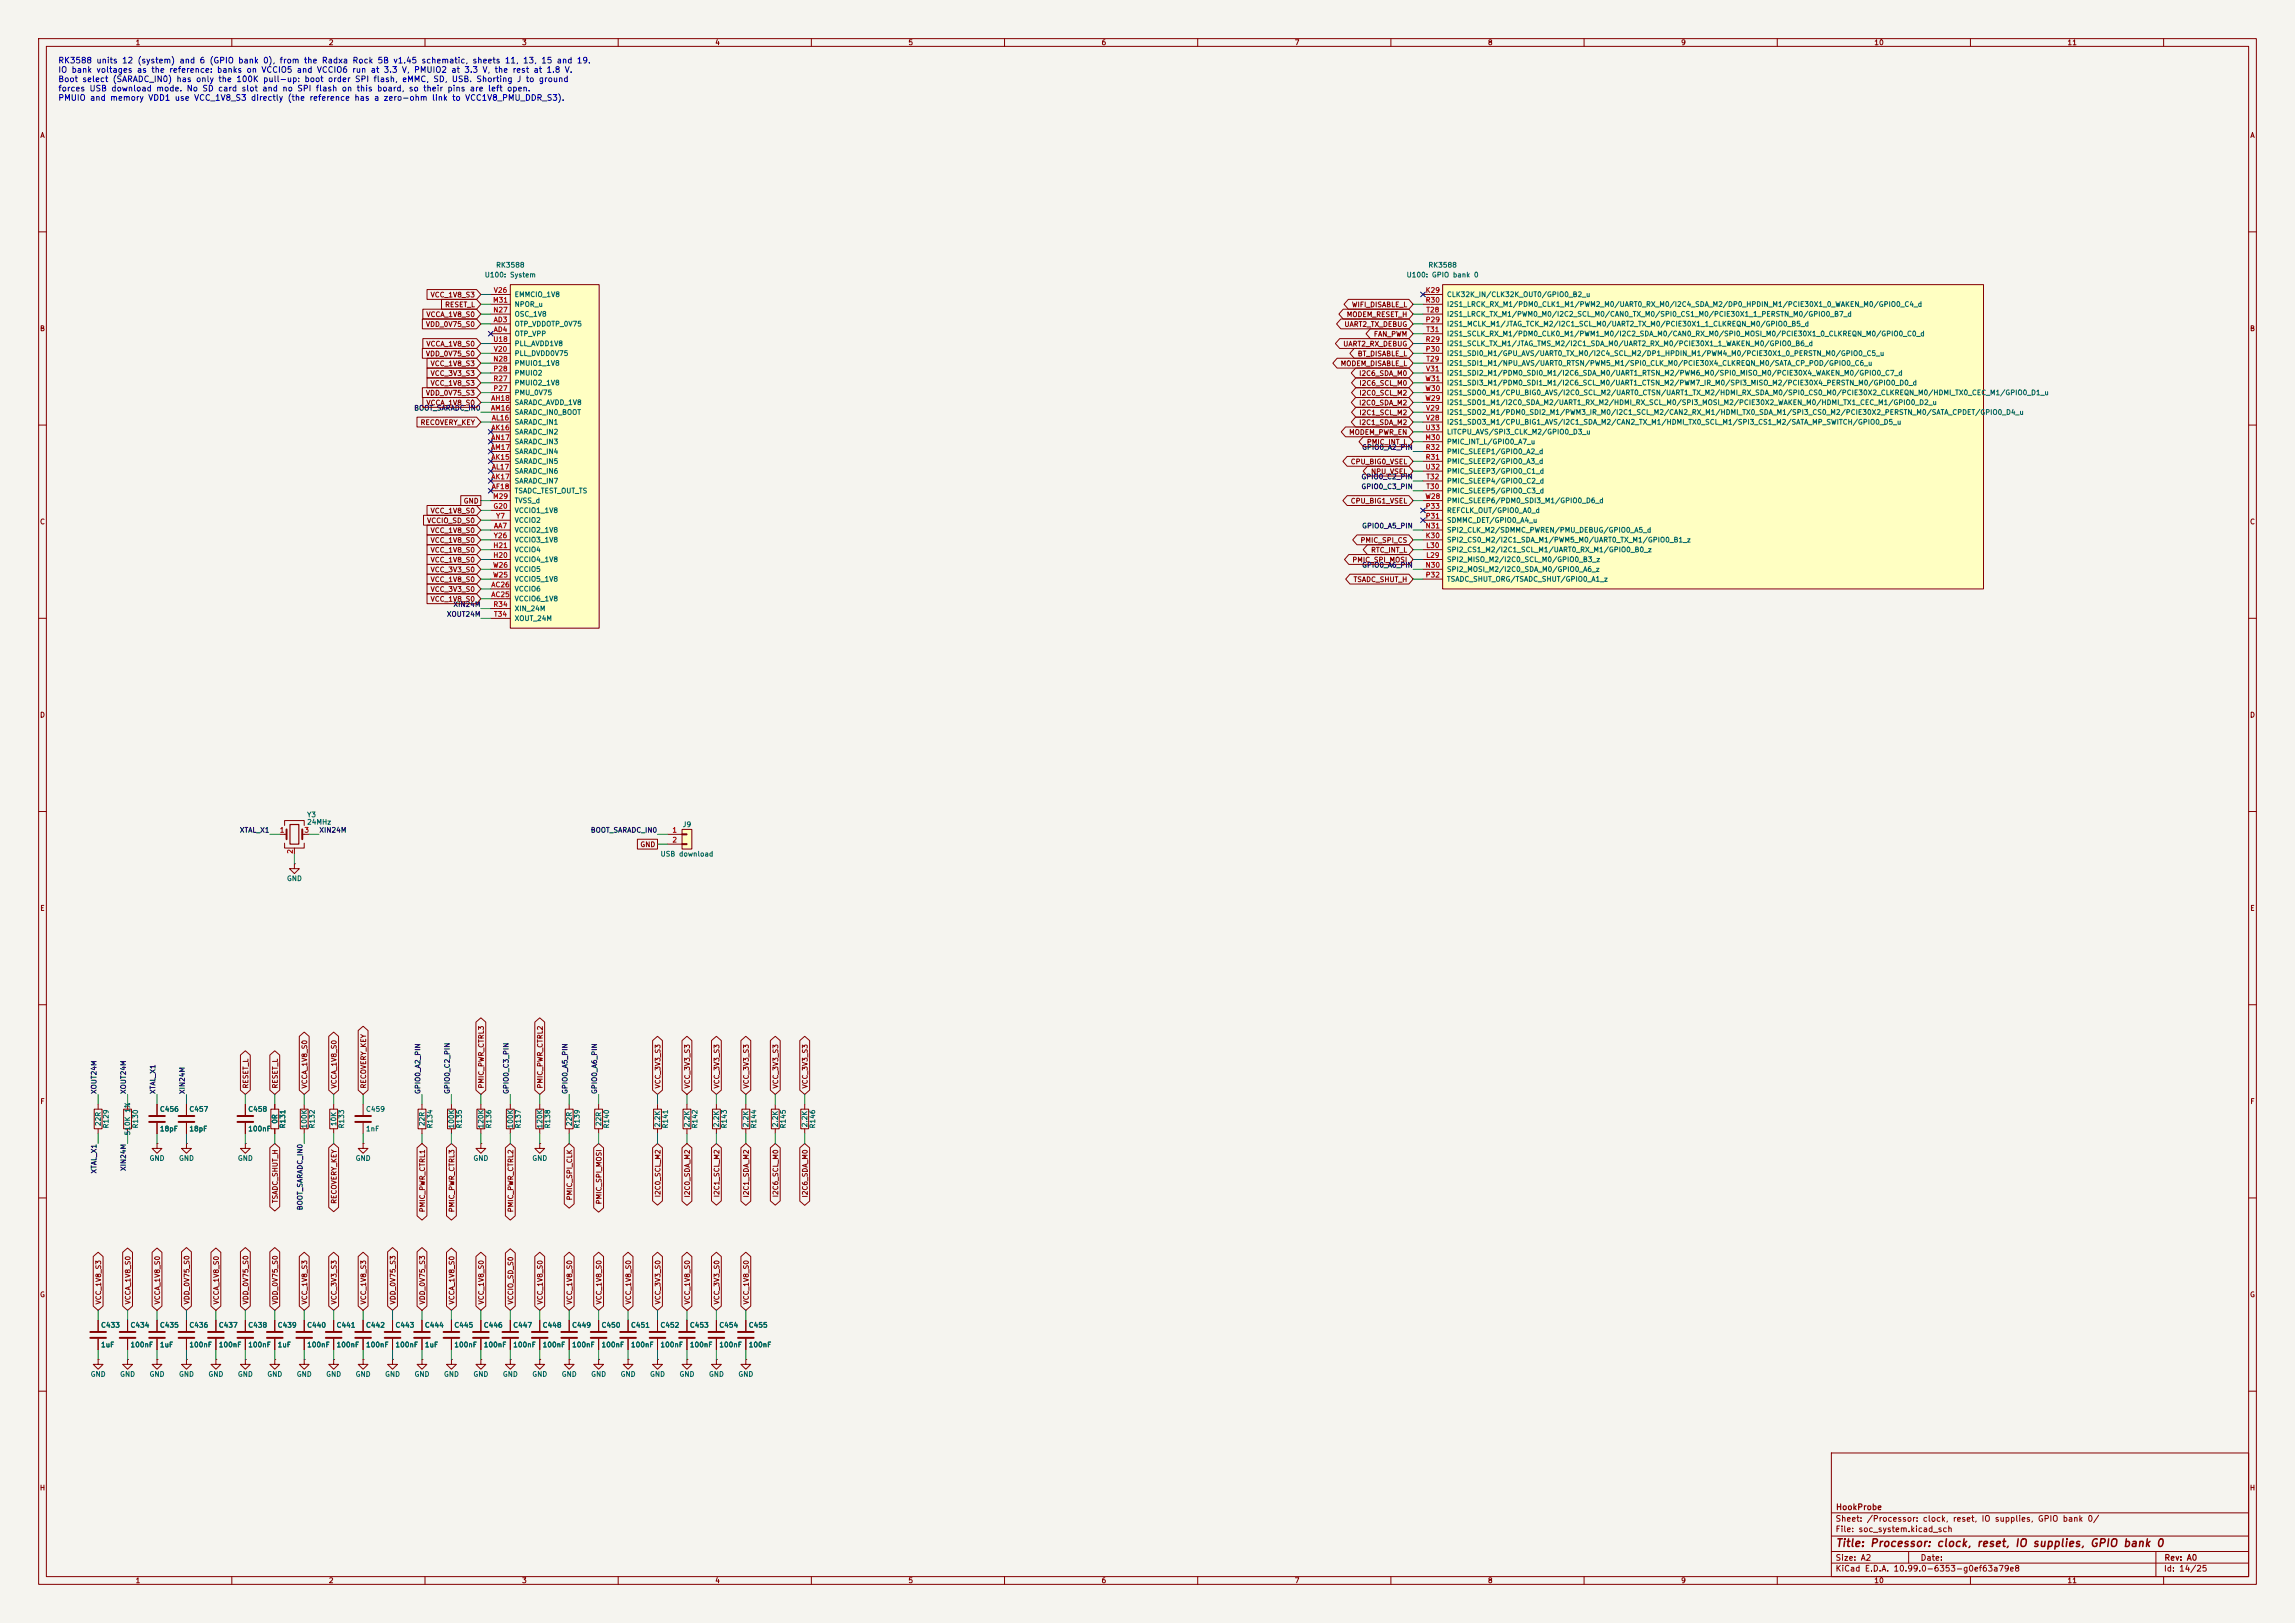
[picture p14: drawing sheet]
<svg xmlns="http://www.w3.org/2000/svg" width="594mm" height="420mm" viewBox="0 0 594 420" stroke-linecap="round" stroke-linejoin="round" font-family="sans-serif">
<defs><g id="words">
<text font-size="2" fill="#840000" x="475" y="400.8">Title: Processor: clock, reset, IO supplies, GPIO bank 0</text>
<g font-size="1.5" fill="#0000c2">
<text x="15" y="16.8">RK3588 units 12 (system) and 6 (GPIO bank 0), from the Radxa Rock 5B v1.45 schematic, sheets 11, 13, 15 and 19.</text>
<text x="15" y="19.2">IO bank voltages as the reference: banks on VCCIO5 and VCCIO6 run at 3.3 V, PMUIO2 at 3.3 V, the rest at 1.8 V.</text>
<text x="15" y="21.6">Boot select (SARADC_IN0) has only the 100K pull-up: boot order SPI flash, eMMC, SD, USB. Shorting J to ground</text>
<text x="15" y="24">forces USB download mode. No SD card slot and no SPI flash on this board, so their pins are left open.</text>
<text x="15" y="26.4">PMUIO and memory VDD1 use VCC_1V8_S3 directly (the reference has a zero-ohm link to VCC1V8_PMU_DDR_S3).</text>
</g>
<g font-size="1.5" fill="#840000">
<text x="475" y="394.1">Sheet: /Processor: clock, reset, IO supplies, GPIO bank 0/</text>
<text x="475.1" y="391.1">HookProbe</text>
<text x="475" y="396.8">File: soc_system.kicad_sch</text>
<text x="475" y="407">KiCad E.D.A. 10.99.0-6353-g0ef63a79e8</text>
<text x="475" y="404.2">Size: A2</text>
<text x="497" y="404.2">Date:</text>
<text x="560" y="407">Id: 14/25</text>
<text x="560.1" y="404.2">Rev: A0</text>
</g>
<g font-size="1.3" fill="#840000">
<text x="35" y="12">1</text>
<text x="85" y="12">2</text>
<text x="135" y="12">3</text>
<text x="185" y="12">4</text>
<text x="235" y="12">5</text>
<text x="285" y="12">6</text>
<text x="335" y="12">7</text>
<text x="385" y="12">8</text>
<text x="435" y="12">9</text>
<text x="485" y="12">10</text>
<text x="535" y="12">11</text>
<text x="10.3" y="36">A</text>
<text x="582.3" y="36">A</text>
<text x="111.3" y="77.3">VCC_1V8_S3</text>
<text x="110.2" y="82.3">VCCA_1V8_S0</text>
<text x="115.1" y="79.8">RESET_L</text>
<text x="348.4" y="82.3">MODEM_RESET_H</text>
<text x="349.8" y="79.8">WIFI_DISABLE_L</text>
<text x="10.2" y="86">B</text>
<text x="110.1" y="84.9">VDD_0V75_S0</text>
<text x="110.2" y="90">VCCA_1V8_S0</text>
<text x="347.5" y="90">UART2_RX_DEBUG</text>
<text x="347.8" y="84.9">UART2_TX_DEBUG</text>
<text x="355.5" y="87.4">FAN_PWM</text>
<text x="582.2" y="86">B</text>
<text x="110.1" y="92.5">VDD_0V75_S0</text>
<text x="111.3" y="95">VCC_1V8_S3</text>
<text x="346.9" y="95">MODEM_DISABLE_L</text>
<text x="351.3" y="92.5">BT_DISABLE_L</text>
<text x="111.3" y="97.6">VCC_3V3_S3</text>
<text x="111.3" y="100.1">VCC_1V8_S3</text>
<text x="351.6" y="97.6">I2C6_SDA_M0</text>
<text x="351.7" y="100.1">I2C6_SCL_M0</text>
<text x="110.1" y="102.7">VDD_0V75_S3</text>
<text x="110.2" y="105.2">VCCA_1V8_S0</text>
<text x="351.6" y="105.2">I2C0_SDA_M2</text>
<text x="351.7" y="107.7">I2C1_SCL_M2</text>
<text x="351.7" y="102.7">I2C0_SCL_M2</text>
<text x="108.7" y="110.3">RECOVERY_KEY</text>
<text x="349" y="112.8">MODEM_PWR_EN</text>
<text x="351.6" y="110.3">I2C1_SDA_M2</text>
<text x="353.6" y="115.4">PMIC_INT_L</text>
<text x="349.5" y="120.4">CPU_BIG0_VSEL</text>
<text x="354.7" y="123">NPU_VSEL</text>
<text x="119.9" y="130.6">GND</text>
<text x="349.5" y="130.6">CPU_BIG1_VSEL</text>
<text x="10.2" y="136">C</text>
<text x="110.4" y="135.7">VCCIO_SD_S0</text>
<text x="111.3" y="133.1">VCC_1V8_S0</text>
<text x="582.2" y="136">C</text>
<text x="111.3" y="138.2">VCC_1V8_S0</text>
<text x="111.3" y="140.8">VCC_1V8_S0</text>
<text x="111.3" y="143.3">VCC_1V8_S0</text>
<text x="352" y="140.8">PMIC_SPI_CS</text>
<text x="354.7" y="143.3">RTC_INT_L</text>
<text x="111.3" y="145.8">VCC_1V8_S0</text>
<text x="111.3" y="148.4">VCC_3V3_S0</text>
<text x="349.9" y="145.8">PMIC_SPI_MOSI</text>
<text x="111.3" y="156">VCC_1V8_S0</text>
<text x="111.3" y="150.9">VCC_1V8_S0</text>
<text x="111.3" y="153.5">VCC_3V3_S0</text>
<text x="350.2" y="150.9">TSADC_SHUT_H</text>
<text x="10.2" y="186">D</text>
<text x="582.2" y="186">D</text>
<text x="165.6" y="219.5">GND</text>
<text x="10.3" y="236">E</text>
<text x="582.3" y="236">E</text>
<text x="64.6" y="281.8" transform="rotate(-90 64.6 281.8)">RESET_L</text>
<text x="72.2" y="281.8" transform="rotate(-90 72.2 281.8)">RESET_L</text>
<text x="79.8" y="281.8" transform="rotate(-90 79.8 281.8)">VCCA_1V8_S0</text>
<text x="87.4" y="281.8" transform="rotate(-90 87.4 281.8)">VCCA_1V8_S0</text>
<text x="95" y="281.8" transform="rotate(-90 95 281.8)">RECOVERY_KEY</text>
<text x="125.5" y="281.8" transform="rotate(-90 125.5 281.8)">PMIC_PWR_CTRL3</text>
<text x="140.8" y="281.8" transform="rotate(-90 140.8 281.8)">PMIC_PWR_CTRL2</text>
<text x="171.2" y="281.8" transform="rotate(-90 171.2 281.8)">VCC_3V3_S3</text>
<text x="178.9" y="281.8" transform="rotate(-90 178.9 281.8)">VCC_3V3_S3</text>
<text x="186.5" y="281.8" transform="rotate(-90 186.5 281.8)">VCC_3V3_S3</text>
<text x="194.1" y="281.8" transform="rotate(-90 194.1 281.8)">VCC_3V3_S3</text>
<text x="201.7" y="281.8" transform="rotate(-90 201.7 281.8)">VCC_3V3_S3</text>
<text x="209.3" y="281.8" transform="rotate(-90 209.3 281.8)">VCC_3V3_S3</text>
<text x="10.3" y="286">F</text>
<text x="582.3" y="286">F</text>
<text x="72.2" y="311.5" transform="rotate(-90 72.2 311.5)">TSADC_SHUT_H</text>
<text x="87.4" y="311.7" transform="rotate(-90 87.4 311.7)">RECOVERY_KEY</text>
<text x="148.4" y="310.7" transform="rotate(-90 148.4 310.7)">PMIC_SPI_CLK</text>
<text x="156" y="311.8" transform="rotate(-90 156 311.8)">PMIC_SPI_MOSI</text>
<text x="171.2" y="310" transform="rotate(-90 171.2 310)">I2C0_SCL_M2</text>
<text x="178.9" y="310" transform="rotate(-90 178.9 310)">I2C0_SDA_M2</text>
<text x="186.5" y="310" transform="rotate(-90 186.5 310)">I2C1_SCL_M2</text>
<text x="194.1" y="310" transform="rotate(-90 194.1 310)">I2C1_SDA_M2</text>
<text x="201.7" y="310" transform="rotate(-90 201.7 310)">I2C6_SCL_M0</text>
<text x="209.3" y="310" transform="rotate(-90 209.3 310)">I2C6_SDA_M0</text>
<text x="110.3" y="313.8" transform="rotate(-90 110.3 313.8)">PMIC_PWR_CTRL1</text>
<text x="117.9" y="313.8" transform="rotate(-90 117.9 313.8)">PMIC_PWR_CTRL3</text>
<text x="133.1" y="313.8" transform="rotate(-90 133.1 313.8)">PMIC_PWR_CTRL2</text>
<text x="10.2" y="336">G</text>
<text x="582.2" y="336">G</text>
<text x="26.5" y="337.7" transform="rotate(-90 26.5 337.7)">VCC_1V8_S3</text>
<text x="34.1" y="337.7" transform="rotate(-90 34.1 337.7)">VCCA_1V8_S0</text>
<text x="41.7" y="337.7" transform="rotate(-90 41.7 337.7)">VCCA_1V8_S0</text>
<text x="49.3" y="337.7" transform="rotate(-90 49.3 337.7)">VDD_0V75_S0</text>
<text x="56.9" y="337.7" transform="rotate(-90 56.9 337.7)">VCCA_1V8_S0</text>
<text x="64.6" y="337.7" transform="rotate(-90 64.6 337.7)">VDD_0V75_S0</text>
<text x="72.2" y="337.7" transform="rotate(-90 72.2 337.7)">VDD_0V75_S0</text>
<text x="79.8" y="337.7" transform="rotate(-90 79.8 337.7)">VCC_1V8_S3</text>
<text x="87.4" y="337.7" transform="rotate(-90 87.4 337.7)">VCC_3V3_S3</text>
<text x="95" y="337.7" transform="rotate(-90 95 337.7)">VCC_1V8_S3</text>
<text x="102.7" y="337.7" transform="rotate(-90 102.7 337.7)">VDD_0V75_S3</text>
<text x="110.3" y="337.7" transform="rotate(-90 110.3 337.7)">VDD_0V75_S3</text>
<text x="117.9" y="337.7" transform="rotate(-90 117.9 337.7)">VCCA_1V8_S0</text>
<text x="125.5" y="337.7" transform="rotate(-90 125.5 337.7)">VCC_1V8_S0</text>
<text x="133.1" y="337.7" transform="rotate(-90 133.1 337.7)">VCCIO_SD_S0</text>
<text x="140.8" y="337.7" transform="rotate(-90 140.8 337.7)">VCC_1V8_S0</text>
<text x="148.4" y="337.7" transform="rotate(-90 148.4 337.7)">VCC_1V8_S0</text>
<text x="156" y="337.7" transform="rotate(-90 156 337.7)">VCC_1V8_S0</text>
<text x="163.6" y="337.7" transform="rotate(-90 163.6 337.7)">VCC_1V8_S0</text>
<text x="171.2" y="337.7" transform="rotate(-90 171.2 337.7)">VCC_3V3_S0</text>
<text x="178.9" y="337.7" transform="rotate(-90 178.9 337.7)">VCC_1V8_S0</text>
<text x="186.5" y="337.7" transform="rotate(-90 186.5 337.7)">VCC_3V3_S0</text>
<text x="194.1" y="337.7" transform="rotate(-90 194.1 337.7)">VCC_1V8_S0</text>
<text x="10.2" y="386">H</text>
<text x="582.2" y="386">H</text>
<text x="35" y="410">1</text>
<text x="85" y="410">2</text>
<text x="135" y="410">3</text>
<text x="185" y="410">4</text>
<text x="235" y="410">5</text>
<text x="285" y="410">6</text>
<text x="335" y="410">7</text>
<text x="385" y="410">8</text>
<text x="435" y="410">9</text>
<text x="485" y="410">10</text>
<text x="535" y="410">11</text>
</g>
<g font-size="1.3" fill="#006464">
<text x="128.3" y="69.5">RK3588</text>
<text x="369.6" y="69.5">RK3588</text>
<text x="125.3" y="72.1">U100: System</text>
<text x="133.1" y="77.2">EMMCIO_1V8</text>
<text x="363.9" y="72.1">U100: GPIO bank 0</text>
<text x="374.4" y="77.2">CLK32K_IN/CLK32K_OUT0/GPIO0_B2_u</text>
<text x="133.1" y="79.7">NPOR_u</text>
<text x="133.1" y="82.2">OSC_1V8</text>
<text x="374.4" y="79.7">I2S1_LRCK_RX_M1/PDM0_CLK1_M1/PWM2_M0/UART0_RX_M0/I2C4_SDA_M2/DP0_HPDIN_M1/PCIE30X1_0_WAKEN_M0/GPIO0_C4_d</text>
<text x="374.4" y="82.2">I2S1_LRCK_TX_M1/PWM0_M0/I2C2_SCL_M0/CAN0_TX_M0/SPI0_CS1_M0/PCIE30X1_1_PERSTN_M0/GPIO0_B7_d</text>
<text x="133.1" y="84.8">OTP_VDDOTP_0V75</text>
<text x="133.1" y="87.3">OTP_VPP</text>
<text x="133.1" y="89.9">PLL_AVDD1V8</text>
<text x="374.4" y="84.8">I2S1_MCLK_M1/JTAG_TCK_M2/I2C1_SCL_M0/UART2_TX_M0/PCIE30X1_1_CLKREQN_M0/GPIO0_B5_d</text>
<text x="374.4" y="89.9">I2S1_SCLK_TX_M1/JTAG_TMS_M2/I2C1_SDA_M0/UART2_RX_M0/PCIE30X1_1_WAKEN_M0/GPIO0_B6_d</text>
<text x="374.4" y="87.3">I2S1_SCLK_RX_M1/PDM0_CLK0_M1/PWM1_M0/I2C2_SDA_M0/CAN0_RX_M0/SPI0_MOSI_M0/PCIE30X1_0_CLKREQN_M0/GPIO0_C0_d</text>
<text x="133.1" y="94.9">PMUIO1_1V8</text>
<text x="133.1" y="92.4">PLL_DVDD0V75</text>
<text x="374.4" y="92.4">I2S1_SDI0_M1/GPU_AVS/UART0_TX_M0/I2C4_SCL_M2/DP1_HPDIN_M1/PWM4_M0/PCIE30X1_0_PERSTN_M0/GPIO0_C5_u</text>
<text x="374.4" y="94.9">I2S1_SDI1_M1/NPU_AVS/UART0_RTSN/PWM5_M1/SPI0_CLK_M0/PCIE30X4_CLKREQN_M0/SATA_CP_POD/GPIO0_C6_u</text>
<text x="133.1" y="97.5">PMUIO2</text>
<text x="133.1" y="100">PMUIO2_1V8</text>
<text x="374.4" y="97.5">I2S1_SDI2_M1/PDM0_SDI0_M1/I2C6_SDA_M0/UART1_RTSN_M2/PWM6_M0/SPI0_MISO_M0/PCIE30X4_WAKEN_M0/GPIO0_C7_d</text>
<text x="374.4" y="100">I2S1_SDI3_M1/PDM0_SDI1_M1/I2C6_SCL_M0/UART1_CTSN_M2/PWM7_IR_M0/SPI3_MISO_M2/PCIE30X4_PERSTN_M0/GPIO0_D0_d</text>
<text x="133.1" y="105.1">SARADC_AVDD_1V8</text>
<text x="133.1" y="107.6">SARADC_IN0_BOOT</text>
<text x="133.1" y="102.6">PMU_0V75</text>
<text x="374.4" y="107.6">I2S1_SDO2_M1/PDM0_SDI2_M1/PWM3_IR_M0/I2C1_SCL_M2/CAN2_RX_M1/HDMI_TX0_SDA_M1/SPI3_CS0_M2/PCIE30X2_PERSTN_M0/SATA_CPDET/GPIO0_D4_u</text>
<text x="374.4" y="105.1">I2S1_SDO1_M1/I2C0_SDA_M2/UART1_RX_M2/HDMI_RX_SCL_M0/SPI3_MOSI_M2/PCIE30X2_WAKEN_M0/HDMI_TX1_CEC_M1/GPIO0_D2_u</text>
<text x="374.4" y="102.6">I2S1_SDO0_M1/CPU_BIG0_AVS/I2C0_SCL_M2/UART0_CTSN/UART1_TX_M2/HDMI_RX_SDA_M0/SPI0_CS0_M0/PCIE30X2_CLKREQN_M0/HDMI_TX0_CEC_M1/GPIO0_D1_u</text>
<text x="133.1" y="112.7">SARADC_IN2</text>
<text x="133.1" y="110.2">SARADC_IN1</text>
<text x="374.4" y="112.7">LITCPU_AVS/SPI3_CLK_M2/GPIO0_D3_u</text>
<text x="374.4" y="110.2">I2S1_SDO3_M1/CPU_BIG1_AVS/I2C1_SDA_M2/CAN2_TX_M1/HDMI_TX0_SCL_M1/SPI3_CS1_M2/SATA_MP_SWITCH/GPIO0_D5_u</text>
<text x="133.1" y="117.8">SARADC_IN4</text>
<text x="133.1" y="115.3">SARADC_IN3</text>
<text x="374.4" y="115.3">PMIC_INT_L/GPIO0_A7_u</text>
<text x="374.4" y="117.8">PMIC_SLEEP1/GPIO0_A2_d</text>
<text x="133.1" y="120.3">SARADC_IN5</text>
<text x="133.1" y="125.4">SARADC_IN7</text>
<text x="133.1" y="122.9">SARADC_IN6</text>
<text x="374.4" y="120.3">PMIC_SLEEP2/GPIO0_A3_d</text>
<text x="374.4" y="125.4">PMIC_SLEEP4/GPIO0_C2_d</text>
<text x="374.4" y="122.9">PMIC_SLEEP3/GPIO0_C1_d</text>
<text x="133.1" y="128">TSADC_TEST_OUT_TS</text>
<text x="133.1" y="130.5">TVSS_d</text>
<text x="374.4" y="128">PMIC_SLEEP5/GPIO0_C3_d</text>
<text x="374.4" y="130.5">PMIC_SLEEP6/PDM0_SDI3_M1/GPIO0_D6_d</text>
<text x="133.1" y="133">VCCIO1_1V8</text>
<text x="133.1" y="135.6">VCCIO2</text>
<text x="374.4" y="135.6">SDMMC_DET/GPIO0_A4_u</text>
<text x="374.4" y="133">REFCLK_OUT/GPIO0_A0_d</text>
<text x="133.1" y="138.1">VCCIO2_1V8</text>
<text x="133.1" y="143.2">VCCIO4</text>
<text x="133.1" y="140.7">VCCIO3_1V8</text>
<text x="374.4" y="140.7">SPI2_CS0_M2/I2C1_SDA_M1/PWM5_M0/UART0_TX_M1/GPIO0_B1_z</text>
<text x="374.4" y="143.2">SPI2_CS1_M2/I2C1_SCL_M1/UART0_RX_M1/GPIO0_B0_z</text>
<text x="374.4" y="138.1">SPI2_CLK_M2/SDMMC_PWREN/PMU_DEBUG/GPIO0_A5_d</text>
<text x="133.1" y="145.7">VCCIO4_1V8</text>
<text x="133.1" y="148.3">VCCIO5</text>
<text x="374.4" y="145.7">SPI2_MISO_M2/I2C0_SCL_M0/GPIO0_B3_z</text>
<text x="374.4" y="148.3">SPI2_MOSI_M2/I2C0_SDA_M0/GPIO0_A6_z</text>
<text x="133.1" y="155.9">VCCIO6_1V8</text>
<text x="133.1" y="153.4">VCCIO6</text>
<text x="133.1" y="150.8">VCCIO5_1V8</text>
<text x="374.4" y="150.8">TSADC_SHUT_ORG/TSADC_SHUT/GPIO0_A1_z</text>
<text x="133.1" y="158.4">XIN_24M</text>
<text x="133.1" y="161">XOUT_24M</text>
<text x="79.4" y="211.8">Y3</text>
<text x="79.4" y="213.7">24MHz</text>
<text x="176.6" y="214.3">J9</text>
<text x="170.8" y="221.9">USB download</text>
<text x="74.1" y="228.3">GND</text>
<text x="41.3" y="288">C456</text>
<text x="48.9" y="288">C457</text>
<text x="64.1" y="288">C458</text>
<text x="94.6" y="288">C459</text>
<text x="26.4" y="291.5" transform="rotate(-90 26.4 291.5)">22R</text>
<text x="28.4" y="292.1" transform="rotate(-90 28.4 292.1)">R129</text>
<text x="34" y="294" transform="rotate(-90 34 294)">510K 1%</text>
<text x="36" y="292.1" transform="rotate(-90 36 292.1)">R130</text>
<text x="41.3" y="293.1">18pF</text>
<text x="48.9" y="293.1">18pF</text>
<text x="64.1" y="293.1">100nF</text>
<text x="72.1" y="290.9" transform="rotate(-90 72.1 290.9)">0R</text>
<text x="74.1" y="292.1" transform="rotate(-90 74.1 292.1)">R131</text>
<text x="79.7" y="292.1" transform="rotate(-90 79.7 292.1)">100K</text>
<text x="81.7" y="292.1" transform="rotate(-90 81.7 292.1)">R132</text>
<text x="87.3" y="291.5" transform="rotate(-90 87.3 291.5)">10K</text>
<text x="89.4" y="292.1" transform="rotate(-90 89.4 292.1)">R133</text>
<text x="94.6" y="293.1">1nF</text>
<text x="110.2" y="291.5" transform="rotate(-90 110.2 291.5)">22R</text>
<text x="112.2" y="292.1" transform="rotate(-90 112.2 292.1)">R134</text>
<text x="117.8" y="292.1" transform="rotate(-90 117.8 292.1)">100K</text>
<text x="119.8" y="292.1" transform="rotate(-90 119.8 292.1)">R135</text>
<text x="125.4" y="292.1" transform="rotate(-90 125.4 292.1)">120K</text>
<text x="127.5" y="292.1" transform="rotate(-90 127.5 292.1)">R136</text>
<text x="133" y="292.1" transform="rotate(-90 133 292.1)">100K</text>
<text x="135.1" y="292.1" transform="rotate(-90 135.1 292.1)">R137</text>
<text x="140.7" y="292.1" transform="rotate(-90 140.7 292.1)">120K</text>
<text x="142.7" y="292.1" transform="rotate(-90 142.7 292.1)">R138</text>
<text x="148.3" y="291.5" transform="rotate(-90 148.3 291.5)">22R</text>
<text x="150.3" y="292.1" transform="rotate(-90 150.3 292.1)">R139</text>
<text x="155.9" y="291.5" transform="rotate(-90 155.9 291.5)">22R</text>
<text x="157.9" y="292.1" transform="rotate(-90 157.9 292.1)">R140</text>
<text x="171.1" y="291.8" transform="rotate(-90 171.1 291.8)">2.2K</text>
<text x="173.2" y="292.1" transform="rotate(-90 173.2 292.1)">R141</text>
<text x="178.8" y="291.8" transform="rotate(-90 178.8 291.8)">2.2K</text>
<text x="180.8" y="292.1" transform="rotate(-90 180.8 292.1)">R142</text>
<text x="186.4" y="291.8" transform="rotate(-90 186.4 291.8)">2.2K</text>
<text x="188.4" y="292.1" transform="rotate(-90 188.4 292.1)">R143</text>
<text x="194" y="291.8" transform="rotate(-90 194 291.8)">2.2K</text>
<text x="196" y="292.1" transform="rotate(-90 196 292.1)">R144</text>
<text x="201.6" y="291.8" transform="rotate(-90 201.6 291.8)">2.2K</text>
<text x="203.7" y="292.1" transform="rotate(-90 203.7 292.1)">R145</text>
<text x="209.2" y="291.8" transform="rotate(-90 209.2 291.8)">2.2K</text>
<text x="211.3" y="292.1" transform="rotate(-90 211.3 292.1)">R146</text>
<text x="38.6" y="300.7">GND</text>
<text x="46.2" y="300.7">GND</text>
<text x="61.4" y="300.7">GND</text>
<text x="91.9" y="300.7">GND</text>
<text x="122.4" y="300.7">GND</text>
<text x="137.6" y="300.7">GND</text>
<text x="26" y="343.9">C433</text>
<text x="33.6" y="343.9">C434</text>
<text x="41.3" y="343.9">C435</text>
<text x="48.9" y="343.9">C436</text>
<text x="56.5" y="343.9">C437</text>
<text x="64.1" y="343.9">C438</text>
<text x="71.7" y="343.9">C439</text>
<text x="79.4" y="343.9">C440</text>
<text x="87" y="343.9">C441</text>
<text x="94.6" y="343.9">C442</text>
<text x="102.2" y="343.9">C443</text>
<text x="109.8" y="343.9">C444</text>
<text x="117.5" y="343.9">C445</text>
<text x="125.1" y="343.9">C446</text>
<text x="132.7" y="343.9">C447</text>
<text x="140.3" y="343.9">C448</text>
<text x="147.9" y="343.9">C449</text>
<text x="155.6" y="343.9">C450</text>
<text x="163.2" y="343.9">C451</text>
<text x="170.8" y="343.9">C452</text>
<text x="178.4" y="343.9">C453</text>
<text x="186" y="343.9">C454</text>
<text x="193.7" y="343.9">C455</text>
<text x="26" y="348.9">1uF</text>
<text x="33.6" y="348.9">100nF</text>
<text x="41.3" y="348.9">1uF</text>
<text x="48.9" y="348.9">100nF</text>
<text x="56.5" y="348.9">100nF</text>
<text x="64.1" y="348.9">100nF</text>
<text x="71.7" y="348.9">1uF</text>
<text x="79.4" y="348.9">100nF</text>
<text x="87" y="348.9">100nF</text>
<text x="94.6" y="348.9">100nF</text>
<text x="102.2" y="348.9">100nF</text>
<text x="109.8" y="348.9">1uF</text>
<text x="117.5" y="348.9">100nF</text>
<text x="125.1" y="348.9">100nF</text>
<text x="132.7" y="348.9">100nF</text>
<text x="140.3" y="348.9">100nF</text>
<text x="147.9" y="348.9">100nF</text>
<text x="155.6" y="348.9">100nF</text>
<text x="163.2" y="348.9">100nF</text>
<text x="170.8" y="348.9">100nF</text>
<text x="178.4" y="348.9">100nF</text>
<text x="186" y="348.9">100nF</text>
<text x="193.7" y="348.9">100nF</text>
<text x="23.3" y="356.6">GND</text>
<text x="31" y="356.6">GND</text>
<text x="38.6" y="356.6">GND</text>
<text x="46.2" y="356.6">GND</text>
<text x="53.8" y="356.6">GND</text>
<text x="61.4" y="356.6">GND</text>
<text x="69.1" y="356.6">GND</text>
<text x="76.7" y="356.6">GND</text>
<text x="84.3" y="356.6">GND</text>
<text x="91.9" y="356.6">GND</text>
<text x="99.5" y="356.6">GND</text>
<text x="107.2" y="356.6">GND</text>
<text x="114.8" y="356.6">GND</text>
<text x="122.4" y="356.6">GND</text>
<text x="130" y="356.6">GND</text>
<text x="137.6" y="356.6">GND</text>
<text x="145.3" y="356.6">GND</text>
<text x="152.9" y="356.6">GND</text>
<text x="160.5" y="356.6">GND</text>
<text x="168.1" y="356.6">GND</text>
<text x="175.7" y="356.6">GND</text>
<text x="183.4" y="356.6">GND</text>
<text x="191" y="356.6">GND</text>
</g>
<g font-size="1.3" fill="#a90000">
<text x="127.7" y="76.1">V26</text>
<text x="368.9" y="76.1">K29</text>
<text x="127.5" y="78.6">M31</text>
<text x="127.5" y="81.1">N27</text>
<text x="127.6" y="83.7">AD3</text>
<text x="368.9" y="83.7">P29</text>
<text x="368.9" y="78.6">R30</text>
<text x="369" y="81.1">T28</text>
<text x="127.5" y="88.8">U18</text>
<text x="127.6" y="86.2">AD4</text>
<text x="368.9" y="88.8">R29</text>
<text x="369" y="86.2">T31</text>
<text x="127.5" y="93.8">N28</text>
<text x="127.7" y="91.3">V20</text>
<text x="368.9" y="91.3">P30</text>
<text x="369" y="93.8">T29</text>
<text x="127.6" y="101.5">P27</text>
<text x="127.6" y="96.4">P28</text>
<text x="127.6" y="98.9">R27</text>
<text x="368.8" y="101.5">W30</text>
<text x="368.8" y="98.9">W31</text>
<text x="369" y="96.4">V31</text>
<text x="126.9" y="106.5">AM16</text>
<text x="127" y="104">AH18</text>
<text x="368.8" y="104">W29</text>
<text x="369" y="106.5">V29</text>
<text x="127" y="111.6">AK16</text>
<text x="127.1" y="109.1">AL16</text>
<text x="368.8" y="111.6">U33</text>
<text x="369" y="109.1">V28</text>
<text x="126.9" y="116.7">AM17</text>
<text x="127" y="114.2">AN17</text>
<text x="127" y="119.2">AK15</text>
<text x="368.8" y="114.2">M30</text>
<text x="368.9" y="119.2">R31</text>
<text x="368.9" y="116.7">R32</text>
<text x="127" y="124.3">AK17</text>
<text x="127.1" y="121.8">AL17</text>
<text x="368.8" y="121.8">U32</text>
<text x="369" y="124.3">T32</text>
<text x="127.1" y="126.9">AF18</text>
<text x="127.5" y="129.4">M29</text>
<text x="127.6" y="131.9">G20</text>
<text x="368.8" y="129.4">W28</text>
<text x="368.9" y="131.9">P33</text>
<text x="369" y="126.9">T30</text>
<text x="127.7" y="137">AA7</text>
<text x="128.3" y="134.5">Y7</text>
<text x="368.8" y="137">N31</text>
<text x="368.9" y="134.5">P31</text>
<text x="127.5" y="142.1">H21</text>
<text x="127.7" y="139.6">Y26</text>
<text x="368.9" y="139.6">K30</text>
<text x="369" y="142.1">L30</text>
<text x="127.5" y="149.7">W25</text>
<text x="127.5" y="147.2">W26</text>
<text x="127.5" y="144.6">H20</text>
<text x="368.8" y="147.2">N30</text>
<text x="368.9" y="149.7">P32</text>
<text x="369" y="144.6">L29</text>
<text x="127" y="154.8">AC25</text>
<text x="127" y="152.3">AC26</text>
<text x="127.6" y="157.3">R34</text>
<text x="127.7" y="159.9">T34</text>
<text x="72.3" y="215.8">1</text>
<text x="78.6" y="215.8">3</text>
<text x="173.9" y="215.8">1</text>
<text x="76.1" y="221.1" transform="rotate(-90 76.1 221.1)">2</text>
<text x="173.9" y="218.3">2</text>
</g>
<g font-size="1.3" fill="#0f0f0f">
<text x="107.1" y="106.6">BOOT_SARADC_IN0</text>
<text x="352.4" y="116.7">GPIO0_A2_PIN</text>
<text x="352.2" y="124.3">GPIO0_C2_PIN</text>
<text x="352.2" y="126.9">GPIO0_C3_PIN</text>
<text x="352.4" y="137">GPIO0_A5_PIN</text>
<text x="352.4" y="147.2">GPIO0_A6_PIN</text>
<text x="115.5" y="159.9">XOUT24M</text>
<text x="117.2" y="157.4">XIN24M</text>
<text x="61.9" y="215.8">XTAL_X1</text>
<text x="82.5" y="215.8">XIN24M</text>
<text x="152.8" y="215.8">BOOT_SARADC_IN0</text>
<text x="25.3" y="283.2" transform="rotate(-90 25.3 283.2)">XOUT24M</text>
<text x="32.9" y="283.2" transform="rotate(-90 32.9 283.2)">XOUT24M</text>
<text x="40.5" y="283.2" transform="rotate(-90 40.5 283.2)">XTAL_X1</text>
<text x="48.1" y="283.2" transform="rotate(-90 48.1 283.2)">XIN24M</text>
<text x="109.1" y="283.2" transform="rotate(-90 109.1 283.2)">GPIO0_A2_PIN</text>
<text x="116.7" y="283.2" transform="rotate(-90 116.7 283.2)">GPIO0_C2_PIN</text>
<text x="132" y="283.2" transform="rotate(-90 132 283.2)">GPIO0_C3_PIN</text>
<text x="147.2" y="283.2" transform="rotate(-90 147.2 283.2)">GPIO0_A5_PIN</text>
<text x="154.8" y="283.2" transform="rotate(-90 154.8 283.2)">GPIO0_A6_PIN</text>
<text x="25.3" y="303.8" transform="rotate(-90 25.3 303.8)">XTAL_X1</text>
<text x="32.9" y="303.2" transform="rotate(-90 32.9 303.2)">XIN24M</text>
<text x="78.6" y="313.3" transform="rotate(-90 78.6 313.3)">BOOT_SARADC_IN0</text>
</g>
</g></defs>
<path d="M0 0h594v420h-594z" fill="#f5f4ef" stroke="#f5f4ef" stroke-width=".26"/>
<g fill="none" stroke="#840000" stroke-width=".26">
<path d="M10 10h574v400h-574zM12 12h570v396h-570zM60 10v2M110 10v2M160 10v2M210 10v2M260 10v2M310 10v2M360 10v2M410 10v2M460 10v2M510 10v2"/>
<path d="M560 10v2M10 60h2M582 60h2M10 110h2M582 110h2M10 160h2M582 160h2M10 210h2M582 210h2M10 260h2M582 260h2M10 310h2"/>
<path d="M582 310h2M10 360h2M474 376h108v32h-108zM582 360h2M474 397.5h108M474 391.5h108M60 408v2M110 408v2M160 408v2M210 408v2M260 408v2M310 408v2"/>
<path d="M360 408v2M410 408v2M460 408v2M474 404.5h108M474 401.5h108M494 401.5v3M510 408v2M558 401.5v6.5M560 408v2"/>
</g>
<path d="M132.1 73.7h23v88.9h-23z" fill="#ffffc2"/>
<g fill="none" stroke="#840000" stroke-width=".26">
<path d="M127 78.7h5.1M127 76.2h5.1M132.1 73.7h23v88.9h-23zM127 83.8h5.1M127 86.4h5.1M127 81.3h5.1M127 94h5.1M127 96.5h5.1M127 99.1h5.1M127 88.9h5.1M127 91.4h5.1M127 104.1h5.1"/>
<path d="M127 119.4h5.1M127 111.8h5.1M127 109.2h5.1M127 106.7h5.1M127 116.8h5.1M127 114.3h5.1M127 101.6h5.1M127 137.2h5.1M127 127h5.1M127 124.5h5.1M127 121.9h5.1M127 132.1h5.1"/>
<path d="M127 129.5h5.1M127 134.6h5.1M127 139.7h5.1M127 154.9h5.1M127 152.4h5.1M127 144.8h5.1M127 142.2h5.1M127 157.5h5.1M127 149.9h5.1M127 147.3h5.1M127 160h5.1M48.3 295.9v1.3h1.2l-1.2 1.3-1.3-1.3h1.3"/>
<path d="M48.3 295.9h.1M63.5 295.9v1.3h1.3l-1.3 1.3-1.3-1.3h1.3M63.5 295.9h.1M63.5 285.8v2.7M63.5 290.6v2.8M94 285.8v2.7M94 290.6v2.8M176.8 287h2v5.1h-2zM177.8 285.8v1.2M177.8 292.1v1.3M184.4 287h2v5.1h-2zM185.4 285.8v1.2"/>
<path d="M185.4 292.1v1.3M192 287h2.1v5.1h-2.1zM193 285.8v1.2M193 292.1v1.3M199.6 287h2.1v5.1h-2.1zM200.7 285.8v1.2M200.7 292.1v1.3M207.3 287h2v5.1h-2zM208.3 285.8v1.2M208.3 292.1v1.3M33 341.6v2.8M33 346.5v2.8"/>
<path d="M40.6 341.6v2.8M40.6 346.5v2.8M48.3 351.8v1.3h1.2l-1.2 1.2-1.3-1.2h1.3M48.3 351.8h.1M48.3 341.6v2.8M48.3 346.5v2.8M55.9 351.8v1.3h1.2l-1.2 1.2-1.3-1.2h1.3M55.9 351.8h.1M55.9 341.6v2.8M55.9 346.5v2.8M63.5 341.6v2.8M63.5 346.5v2.8"/>
<path d="M71.1 351.8v1.3h1.3l-1.3 1.2-1.3-1.2h1.3M71.1 351.8h.1M132.1 351.8v1.3h1.2l-1.2 1.2-1.3-1.2h1.3M132.1 351.8h.1M132.1 341.6v2.8M132.1 346.5v2.8M139.7 351.8v1.3h1.3l-1.3 1.2-1.3-1.2h1.3M139.7 351.8h.1M139.7 341.6v2.8M139.7 346.5v2.8M147.3 351.8v1.3h1.3l-1.3 1.2-1.3-1.2h1.3M147.3 351.8h.1"/>
<path d="M147.3 341.6v2.8M147.3 346.5v2.8M154.9 351.8v1.3h1.3l-1.3 1.2-1.2-1.2h1.2M154.9 351.8h.1M154.9 341.6v2.8M154.9 346.5v2.8M162.6 351.8v1.3h1.2l-1.2 1.2-1.3-1.2h1.3M162.6 351.8h.1M162.6 341.6v2.8M162.6 346.5v2.8M170.2 351.8v1.3h1.2l-1.2 1.2-1.3-1.2h1.3M170.2 351.8h.1"/>
</g>
<g fill="none" stroke="#840000" stroke-width=".51">
<path d="M61.5 288.8h4M61.5 290.3h4M91.9 288.8h4.1M91.9 290.3h4.1M31 344.7h4.1M31 346.2h4.1M38.6 344.7h4.1M38.6 346.2h4.1M46.2 344.7h4.1M46.2 346.2h4.1M53.8 344.7h4.1M53.8 346.2h4.1"/>
<path d="M61.5 344.7h4M61.5 346.2h4M130 344.7h4.1M130 346.2h4.1M137.7 344.7h4M137.7 346.2h4M145.3 344.7h4.1M145.3 346.2h4.1M152.9 344.7h4.1M152.9 346.2h4.1M160.5 344.7h4.1M160.5 346.2h4.1"/>
</g>
<path d="M176.5 214.6h2.6v5.1h-2.6z" fill="#ffffc2"/>
<g fill="none" stroke="#840000" stroke-width=".26">
<path d="M72.4 215.9h1.8M73.7 213.6v-1.3h5v1.3M73.7 218.2v1.3h5v-1.3M76.2 219.5v1.5M78.2 215.9h1.8M172.7 215.9h3.8M172.7 218.4h3.8M176.5 214.6h2.6v5.1h-2.6zM176.5 215.8h1.3v.2h-1.3zM176.5 218.3h1.3v.3h-1.3zM76.2 223.5v1.3h1.3l-1.3 1.3-1.3-1.3h1.3M76.2 223.5h.1"/>
<path d="M24.4 287h2v5.1h-2zM25.4 285.8v1.2M25.4 292.1v1.3M32 287h2v5.1h-2zM33 285.8v1.2M33 292.1v1.3M40.6 295.9v1.3h1.3l-1.3 1.3-1.2-1.3h1.2M40.6 295.9h.1M40.6 285.8v2.7M40.6 290.6v2.8M48.3 285.8v2.7M48.3 290.6v2.8"/>
<path d="M70.1 287h2v5.1h-2zM71.1 285.8v1.2M71.1 292.1v1.3M77.7 287h2.1v5.1h-2.1zM78.7 285.8v1.2M78.7 292.1v1.3M85.3 287h2.1v5.1h-2.1zM86.4 285.8v1.2M86.4 292.1v1.3M94 295.9v1.3h1.2l-1.2 1.3-1.3-1.3h1.3M94 295.9h.1M108.2 287h2v5.1h-2z"/>
<path d="M109.2 285.8v1.2M109.2 292.1v1.3M115.8 287h2.1v5.1h-2.1zM116.8 285.8v1.2M116.8 292.1v1.3M123.4 287h2.1v5.1h-2.1zM124.5 295.9v1.3h1.2l-1.2 1.3-1.3-1.3h1.3M124.5 295.9h.1M124.5 285.8v1.2M124.5 292.1v1.3M131.1 287h2v5.1h-2zM132.1 285.8v1.2"/>
<path d="M132.1 292.1v1.3M138.7 287h2v5.1h-2zM139.7 295.9v1.3h1.3l-1.3 1.3-1.3-1.3h1.3M139.7 295.9h.1M139.7 285.8v1.2M139.7 292.1v1.3M146.3 287h2v5.1h-2zM147.3 285.8v1.2M147.3 292.1v1.3M153.9 287h2.1v5.1h-2.1zM154.9 285.8v1.2M154.9 292.1v1.3"/>
<path d="M169.2 287h2v5.1h-2zM170.2 285.8v1.2M170.2 292.1v1.3M25.4 351.8v1.3h1.3l-1.3 1.2-1.3-1.2h1.3M25.4 351.8h.1M25.4 341.6v2.8M25.4 346.5v2.8M33 351.8v1.3h1.3l-1.3 1.2-1.3-1.2h1.3M33 351.8h.1M40.6 351.8v1.3h1.3l-1.3 1.2-1.2-1.2h1.2M40.6 351.8h.1M63.5 351.8v1.3h1.3l-1.3 1.2-1.3-1.2h1.3"/>
<path d="M63.5 351.8h.1M71.1 341.6v2.8M71.1 346.5v2.8M78.7 351.8v1.3h1.3l-1.3 1.2-1.2-1.2h1.2M78.7 351.8h.1M78.7 341.6v2.8M78.7 346.5v2.8M86.4 351.8v1.3h1.2l-1.2 1.2-1.3-1.2h1.3M86.4 351.8h.1M86.4 341.6v2.8M86.4 346.5v2.8M94 351.8v1.3h1.2l-1.2 1.2-1.3-1.2h1.3"/>
<path d="M94 351.8h.1M94 341.6v2.8M94 346.5v2.8M101.6 351.8v1.3h1.3l-1.3 1.2-1.3-1.2h1.3M101.6 351.8h.1M101.6 341.6v2.8M101.6 346.5v2.8M109.2 351.8v1.3h1.3l-1.3 1.2-1.3-1.2h1.3M109.2 351.8h.1M109.2 341.6v2.8M109.2 346.5v2.8M116.8 351.8v1.3h1.3l-1.3 1.2-1.2-1.2h1.2"/>
<path d="M116.8 351.8h.1M116.8 341.6v2.8M116.8 346.5v2.8M124.5 351.8v1.3h1.2l-1.2 1.2-1.3-1.2h1.3M124.5 351.8h.1M124.5 341.6v2.8M124.5 346.5v2.8M170.2 341.6v2.8M170.2 346.5v2.8M177.8 351.8v1.3h1.3l-1.3 1.2-1.3-1.2h1.3M177.8 351.8h.1M177.8 341.6v2.8"/>
<path d="M177.8 346.5v2.8M185.4 351.8v1.3h1.3l-1.3 1.2-1.3-1.2h1.3M185.4 351.8h.1M185.4 341.6v2.8M185.4 346.5v2.8M193 351.8v1.3h1.3l-1.3 1.2-1.2-1.2h1.2M193 351.8h.1M193 341.6v2.8M193 346.5v2.8"/>
</g>
<g fill="none" stroke="#840000" stroke-width=".51">
<path d="M74.2 214.6v2.6M78.2 214.6v2.6M38.6 288.8h4.1M38.6 290.3h4.1M46.2 288.8h4.1M46.2 290.3h4.1M23.4 344.7h4M23.4 346.2h4M69.1 344.7h4.1M69.1 346.2h4.1M76.7 344.7h4.1M76.7 346.2h4.1"/>
<path d="M84.3 344.7h4.1M84.3 346.2h4.1M91.9 344.7h4.1M91.9 346.2h4.1M99.6 344.7h4M99.6 346.2h4M107.2 344.7h4.1M107.2 346.2h4.1M114.8 344.7h4.1M114.8 346.2h4.1M122.4 344.7h4.1M122.4 346.2h4.1"/>
<path d="M168.1 344.7h4.1M168.1 346.2h4.1M175.8 344.7h4M175.8 346.2h4M183.4 344.7h4.1M183.4 346.2h4.1M191 344.7h4.1M191 346.2h4.1"/>
</g>
<path d="M75.1 213.4h2.2v5h-2.2z" fill="none" stroke="#840000" stroke-width=".3"/>
<path d="M373.4 73.7h140v78.7h-140z" fill="#ffffc2"/>
<g fill="none" stroke="#840000" stroke-width=".26">
<path d="M110.5 74.9h12.8l1.2 1.3-1.2 1.3h-12.8zM114.3 77.5h9l1.2 1.2-1.2 1.3h-9zM349 77.5h15.6l1.2 1.2-1.2 1.3h-15.6l-1.1-1.3zM368.3 76.2h5.1M368.3 78.7h5.1M373.4 73.7h140v78.7h-140zM109.3 82.5h14l1.2 1.3-1.2 1.3h-14zM109.3 90.2h14l1.2 1.2-1.2 1.3h-14zM109.4 80h13.9l1.2 1.3-1.2 1.3h-13.9zM109.4 87.6h13.9l1.2 1.3-1.2 1.3h-13.9zM110.5 92.7h12.8l1.2 1.3-1.2 1.3h-12.8zM110.5 95.2h12.8l1.2 1.3-1.2 1.3h-12.8z"/>
<path d="M110.5 97.8h12.8l1.2 1.3-1.2 1.2h-12.8zM346.1 92.7h18.5l1.2 1.3-1.2 1.3h-18.5l-1.1-1.3zM346.7 87.6h17.9l1.2 1.3-1.2 1.3h-17.9l-1.1-1.3zM347 82.5h17.6l1.2 1.3-1.2 1.3h-17.6l-1.1-1.3zM347.7 80h16.9l1.2 1.3-1.2 1.3h-16.9l-1.2-1.3zM350.5 90.2h14.1l1.2 1.2-1.2 1.3h-14.1l-1.1-1.3zM350.9 95.2h13.7l1.2 1.3-1.2 1.3h-13.7l-1.2-1.3zM350.9 97.8h13.7l1.2 1.3-1.2 1.2h-13.7l-1.1-1.2zM354.7 85.1h9.9l1.2 1.3-1.2 1.2h-9.9l-1.1-1.2zM368.3 83.8h5.1M368.3 91.4h5.1M368.3 88.9h5.1"/>
<path d="M368.3 81.3h5.1M368.3 94h5.1M368.3 86.4h5.1M368.3 96.5h5.1M368.3 99.1h5.1M107.9 107.9h15.4l1.2 1.3-1.2 1.3h-15.4zM109.3 100.3h14l1.2 1.3-1.2 1.3h-14zM109.4 102.9h13.9l1.2 1.2-1.2 1.3h-13.9zM348.3 110.5h16.3l1.2 1.3-1.2 1.2h-16.3l-1.2-1.2zM348.7 118.1h15.9l1.2 1.3-1.2 1.3h-15.9l-1.1-1.3zM350.9 102.9h13.7l1.2 1.2-1.2 1.3h-13.7l-1.2-1.3zM350.9 107.9h13.7l1.2 1.3-1.2 1.3h-13.7l-1.2-1.3z"/>
<path d="M350.9 105.4h13.7l1.2 1.3-1.2 1.3h-13.7l-1.1-1.3zM350.9 100.3h13.7l1.2 1.3-1.2 1.3h-13.7l-1.1-1.3zM352.9 113h11.7l1.2 1.3-1.2 1.3h-11.7l-1.2-1.3zM368.3 114.3h5.1M368.3 119.4h5.1M368.3 116.8h5.1M368.3 111.8h5.1M368.3 109.2h5.1M368.3 106.7h5.1M368.3 104.1h5.1M368.3 101.6h5.1M109.6 133.3h13.7l1.2 1.3-1.2 1.3h-13.7z"/>
<path d="M110.5 130.8h12.8l1.2 1.3-1.2 1.3h-12.8zM110.5 135.9h12.8l1.2 1.3-1.2 1.2h-12.8zM110.5 138.4h12.8l1.2 1.3-1.2 1.3h-12.8zM119.3 128.3h5.2v2.5h-5.2zM348.7 128.3h15.9l1.2 1.2-1.2 1.3h-15.9l-1.1-1.3zM351.2 138.4h13.4l1.2 1.3-1.2 1.3h-13.4l-1.1-1.3zM353.9 120.6h10.7l1.2 1.3-1.2 1.3h-10.7l-1.1-1.3zM368.3 139.7h5.1M368.3 137.2h5.1M368.3 134.6h5.1M368.3 132.1h5.1M368.3 127h5.1"/>
<path d="M368.3 124.5h5.1M368.3 121.9h5.1M368.3 129.5h5.1M110.5 153.7h12.8l1.2 1.2-1.2 1.3h-12.8zM110.5 141h12.8l1.2 1.2-1.2 1.3h-12.8zM110.5 143.5h12.8l1.2 1.3-1.2 1.3h-12.8zM110.5 146h12.8l1.2 1.3-1.2 1.3h-12.8zM110.5 148.6h12.8l1.2 1.3-1.2 1.2h-12.8zM110.5 151.1h12.8l1.2 1.3-1.2 1.3h-12.8zM349.1 143.5h15.5l1.2 1.3-1.2 1.3h-15.5l-1.1-1.3zM349.4 148.6h15.2l1.2 1.3-1.2 1.2h-15.2l-1.1-1.2zM353.9 141h10.7l1.2 1.2-1.2 1.3h-10.7l-1.1-1.3z"/>
<path d="M368.3 144.8h5.1M368.3 142.2h5.1M368.3 147.3h5.1M368.3 149.9h5.1M165 217.2h5.2v2.5h-5.2zM62.2 273l1.3-1.1 1.3 1.1v9.1l-1.3 1.1-1.3-1.1zM69.8 273l1.3-1.1 1.3 1.1v9.1l-1.3 1.1-1.3-1.1zM77.5 268.2l1.2-1.1 1.3 1.1v13.9l-1.3 1.1-1.2-1.1zM85.1 268.2l1.3-1.1 1.2 1.1v13.9l-1.2 1.1-1.3-1.1zM92.7 266.7l1.3-1.1 1.3 1.1v15.4l-1.3 1.1-1.3-1.1zM123.2 264.5l1.3-1.1 1.2 1.1v17.6l-1.2 1.1-1.3-1.1zM138.4 264.5l1.3-1.1 1.3 1.1v17.6l-1.3 1.1-1.3-1.1z"/>
<path d="M168.9 269.3l1.3-1.1 1.3 1.1v12.8l-1.3 1.1-1.3-1.1zM176.5 269.3l1.3-1.1 1.3 1.1v12.8l-1.3 1.1-1.3-1.1zM184.1 269.3l1.3-1.1 1.3 1.1v12.8l-1.3 1.1-1.3-1.1zM191.8 269.3l1.2-1.1 1.3 1.1v12.8l-1.3 1.1-1.2-1.1zM199.4 269.3l1.3-1.1 1.2 1.1v12.8l-1.2 1.1-1.3-1.1zM207 269.3l1.3-1.1 1.3 1.1v12.8l-1.3 1.1-1.3-1.1zM40.6 285.8v2.7M40.6 290.6v2.8M48.3 285.8v2.7M48.3 290.6v2.8M63.5 285.8v2.7M63.5 290.6v2.8"/>
<path d="M69.8 297l1.3-1.1 1.3 1.1v15.3l-1.3 1.1-1.3-1.1zM71.1 285.8v1.2M71.1 292.1v1.3M85.1 297l1.3-1.1 1.2 1.1v15.4l-1.2 1.2-1.3-1.2zM107.9 297l1.3-1.1 1.3 1.1v17.6l-1.3 1.1-1.3-1.1zM115.6 297l1.2-1.1 1.3 1.1v17.6l-1.3 1.1-1.2-1.1zM130.8 297l1.3-1.1 1.3 1.1v17.6l-1.3 1.1-1.3-1.1zM146 297l1.3-1.1 1.3 1.1v14.5l-1.3 1.2-1.3-1.2zM153.7 297l1.2-1.1 1.3 1.1v15.6l-1.3 1.1-1.2-1.1zM168.9 297l1.3-1.1 1.3 1.1v13.8l-1.3 1.1-1.3-1.1zM176.5 297l1.3-1.1 1.3 1.1v13.8l-1.3 1.1-1.3-1.1zM184.1 297l1.3-1.1 1.3 1.1v13.8l-1.3 1.1-1.3-1.1z"/>
<path d="M191.8 297l1.2-1.1 1.3 1.1v13.8l-1.3 1.1-1.2-1.1zM199.4 297l1.3-1.1 1.2 1.1v13.8l-1.2 1.1-1.3-1.1zM207 297l1.3-1.1 1.3 1.1v13.8l-1.3 1.1-1.3-1.1zM24.1 325.2l1.3-1.2 1.3 1.2v12.8l-1.3 1.1-1.3-1.1zM31.7 324.1l1.3-1.1 1.3 1.1v13.9l-1.3 1.1-1.3-1.1zM39.4 324.1l1.2-1.1 1.3 1.1v13.9l-1.3 1.1-1.2-1.1zM47 323.9l1.3-1.1 1.2 1.1v14.1l-1.2 1.1-1.3-1.1zM54.6 324.1l1.3-1.1 1.3 1.1v13.9l-1.3 1.1-1.3-1.1zM62.2 323.9l1.3-1.1 1.3 1.1v14.1l-1.3 1.1-1.3-1.1zM69.8 323.9l1.3-1.1 1.3 1.1v14.1l-1.3 1.1-1.3-1.1zM77.5 325.2l1.2-1.2 1.3 1.2v12.8l-1.3 1.1-1.2-1.1zM85.1 325.2l1.3-1.2 1.2 1.2v12.8l-1.2 1.1-1.3-1.1z"/>
<path d="M92.7 325.2l1.3-1.2 1.3 1.2v12.8l-1.3 1.1-1.3-1.1zM100.3 323.9l1.3-1.1 1.3 1.1v14.1l-1.3 1.1-1.3-1.1zM107.9 323.9l1.3-1.1 1.3 1.1v14.1l-1.3 1.1-1.3-1.1zM115.6 324.1l1.2-1.1 1.3 1.1v13.9l-1.3 1.1-1.2-1.1zM123.2 325.2l1.3-1.2 1.2 1.2v12.8l-1.2 1.1-1.3-1.1zM130.8 324.2l1.3-1.1 1.3 1.1v13.8l-1.3 1.1-1.3-1.1zM138.4 325.2l1.3-1.2 1.3 1.2v12.8l-1.3 1.1-1.3-1.1zM146 325.2l1.3-1.2 1.3 1.2v12.8l-1.3 1.1-1.3-1.1zM153.7 325.2l1.2-1.2 1.3 1.2v12.8l-1.3 1.1-1.2-1.1zM161.3 325.2l1.3-1.2 1.2 1.2v12.8l-1.2 1.1-1.3-1.1zM168.9 325.2l1.3-1.2 1.3 1.2v12.8l-1.3 1.1-1.3-1.1zM176.5 325.2l1.3-1.2 1.3 1.2v12.8l-1.3 1.1-1.3-1.1z"/>
<path d="M184.1 325.2l1.3-1.2 1.3 1.2v12.8l-1.3 1.1-1.3-1.1zM191.8 325.2l1.2-1.2 1.3 1.2v12.8l-1.3 1.1-1.2-1.1zM25.4 341.6v2.8M25.4 346.5v2.8M33 341.6v2.8M33 346.5v2.8M40.6 341.6v2.8M40.6 346.5v2.8M48.3 341.6v2.8M48.3 346.5v2.8M55.9 341.6v2.8M55.9 346.5v2.8"/>
<path d="M63.5 341.6v2.8M63.5 346.5v2.8M71.1 341.6v2.8M71.1 346.5v2.8M78.7 341.6v2.8M78.7 346.5v2.8M86.4 341.6v2.8M86.4 346.5v2.8M94 341.6v2.8M94 346.5v2.8M101.6 341.6v2.8M101.6 346.5v2.8"/>
<path d="M109.2 341.6v2.8M109.2 346.5v2.8M116.8 341.6v2.8M116.8 346.5v2.8M124.5 341.6v2.8M124.5 346.5v2.8M132.1 341.6v2.8M132.1 346.5v2.8M139.7 341.6v2.8M139.7 346.5v2.8M147.3 341.6v2.8M147.3 346.5v2.8"/>
<path d="M154.9 341.6v2.8M154.9 346.5v2.8M162.6 341.6v2.8M162.6 346.5v2.8M170.2 341.6v2.8M170.2 346.5v2.8M177.8 341.6v2.8M177.8 346.5v2.8M185.4 341.6v2.8M185.4 346.5v2.8M193 341.6v2.8M193 346.5v2.8"/>
</g>
<g fill="none" stroke="#009600" stroke-width=".26">
<path d="M124.5 78.7h2.5M124.5 76.2h2.5M365.8 78.7h2.5M124.5 88.9h2.5M124.5 99.1h2.5M124.5 91.4h2.5M124.5 96.5h2.5M124.5 94h2.5M124.5 81.3h2.5M124.5 83.8h2.5M365.8 86.4h2.5M365.8 88.9h2.5"/>
<path d="M365.8 99.1h2.5M365.8 91.4h2.5M365.8 96.5h2.5M365.8 94h2.5M365.8 81.3h2.5M365.8 83.8h2.5M124.5 109.2h2.5M124.5 106.7h2.5M124.5 104.1h2.5M124.5 101.6h2.5M365.8 109.2h2.5M365.8 106.7h2.5"/>
<path d="M365.8 104.1h2.5M365.8 101.6h2.5M365.8 119.4h2.5M365.8 116.8h2.5M365.8 114.3h2.5M365.8 111.8h2.5M124.5 139.7h2.5M124.5 137.2h2.5M124.5 134.6h2.5M124.5 132.1h2.5M124.5 129.5h2.5M365.8 139.7h2.5"/>
<path d="M365.8 137.2h2.5M365.8 129.5h2.5M365.8 127h2.5M365.8 124.5h2.5M365.8 121.9h2.5M124.5 152.4h2.5M124.5 154.9h2.5M124.5 157.5h2.5M124.5 149.9h2.5M124.5 147.3h2.5M124.5 144.8h2.5M124.5 142.2h2.5"/>
<path d="M365.8 149.9h2.5M365.8 147.3h2.5M365.8 144.8h2.5M365.8 142.2h2.5M124.5 160h2.5M69.8 215.9h2.6M80 215.9h2.5M170.2 215.9h2.5M170.2 218.4h2.5M76.2 221v2.5M25.4 283.2v2.6M25.4 293.4v2.5"/>
<path d="M33 283.2v2.6M33 293.4v2.5M40.6 283.2v2.6M40.6 293.4v2.5M48.3 283.2v2.6M48.3 293.4v2.5M63.5 283.2v2.6M63.5 293.4v2.5M71.1 283.2v2.6M71.1 293.4v2.5M78.7 283.2v2.6M78.7 293.4v2.5"/>
<path d="M86.4 283.2v2.6M86.4 293.4v2.5M94 283.2v2.6M94 293.4v2.5M109.2 283.2v2.6M109.2 293.4v2.5M116.8 283.2v2.6M116.8 293.4v2.5M124.5 283.2v2.6M124.5 293.4v2.5M132.1 283.2v2.6M132.1 293.4v2.5"/>
<path d="M139.7 283.2v2.6M139.7 293.4v2.5M147.3 283.2v2.6M147.3 293.4v2.5M154.9 283.2v2.6M154.9 293.4v2.5M170.2 283.2v2.6M170.2 293.4v2.5M177.8 283.2v2.6M177.8 293.4v2.5M185.4 283.2v2.6M185.4 293.4v2.5"/>
<path d="M193 283.2v2.6M193 293.4v2.5M200.7 283.2v2.6M200.7 293.4v2.5M208.3 283.2v2.6M208.3 293.4v2.5M25.4 339.1v2.5M33 339.1v2.5M40.6 339.1v2.5M48.3 339.1v2.5M55.9 339.1v2.5M63.5 339.1v2.5"/>
<path d="M71.1 339.1v2.5M78.7 339.1v2.5M86.4 339.1v2.5M94 339.1v2.5M101.6 339.1v2.5M109.2 339.1v2.5M116.8 339.1v2.5M124.5 339.1v2.5M132.1 339.1v2.5M139.7 339.1v2.5M147.3 339.1v2.5M154.9 339.1v2.5"/>
<path d="M162.6 339.1v2.5M170.2 339.1v2.5M177.8 339.1v2.5M185.4 339.1v2.5M193 339.1v2.5M25.4 349.3v2.5M33 349.3v2.5M40.6 349.3v2.5M48.3 349.3v2.5M55.9 349.3v2.5M63.5 349.3v2.5M71.1 349.3v2.5"/>
<path d="M78.7 349.3v2.5M86.4 349.3v2.5M94 349.3v2.5M101.6 349.3v2.5M109.2 349.3v2.5M116.8 349.3v2.5M124.5 349.3v2.5M132.1 349.3v2.5M139.7 349.3v2.5M147.3 349.3v2.5M154.9 349.3v2.5M162.6 349.3v2.5"/>
<path d="M170.2 349.3v2.5M177.8 349.3v2.5M185.4 349.3v2.5M193 349.3v2.5"/>
</g>
<g fill="none" stroke="#000084" stroke-width=".26">
<path d="M367.7 75.6l1.2 1.2M368.9 75.6l-1.2 1.2M126.4 85.8l1.2 1.2M127.6 85.8l-1.2 1.2M126.4 111.2l1.2 1.2M126.4 113.7l1.2 1.2M126.4 116.2l1.2 1.2M126.4 118.8l1.2 1.2M127.6 111.2l-1.2 1.2M127.6 113.7l-1.2 1.2M127.6 116.2l-1.2 1.2M127.6 118.8l-1.2 1.2"/>
<path d="M126.4 121.3l1.2 1.2M126.4 123.9l1.2 1.2M126.4 126.4l1.2 1.2M127.6 121.3l-1.2 1.2M127.6 123.9l-1.2 1.2M127.6 126.4l-1.2 1.2M367.7 131.5l1.2 1.2M367.7 134l1.2 1.2M368.9 131.5l-1.2 1.2M368.9 134l-1.2 1.2"/>
</g>
<use href="#words"/>
</svg>
